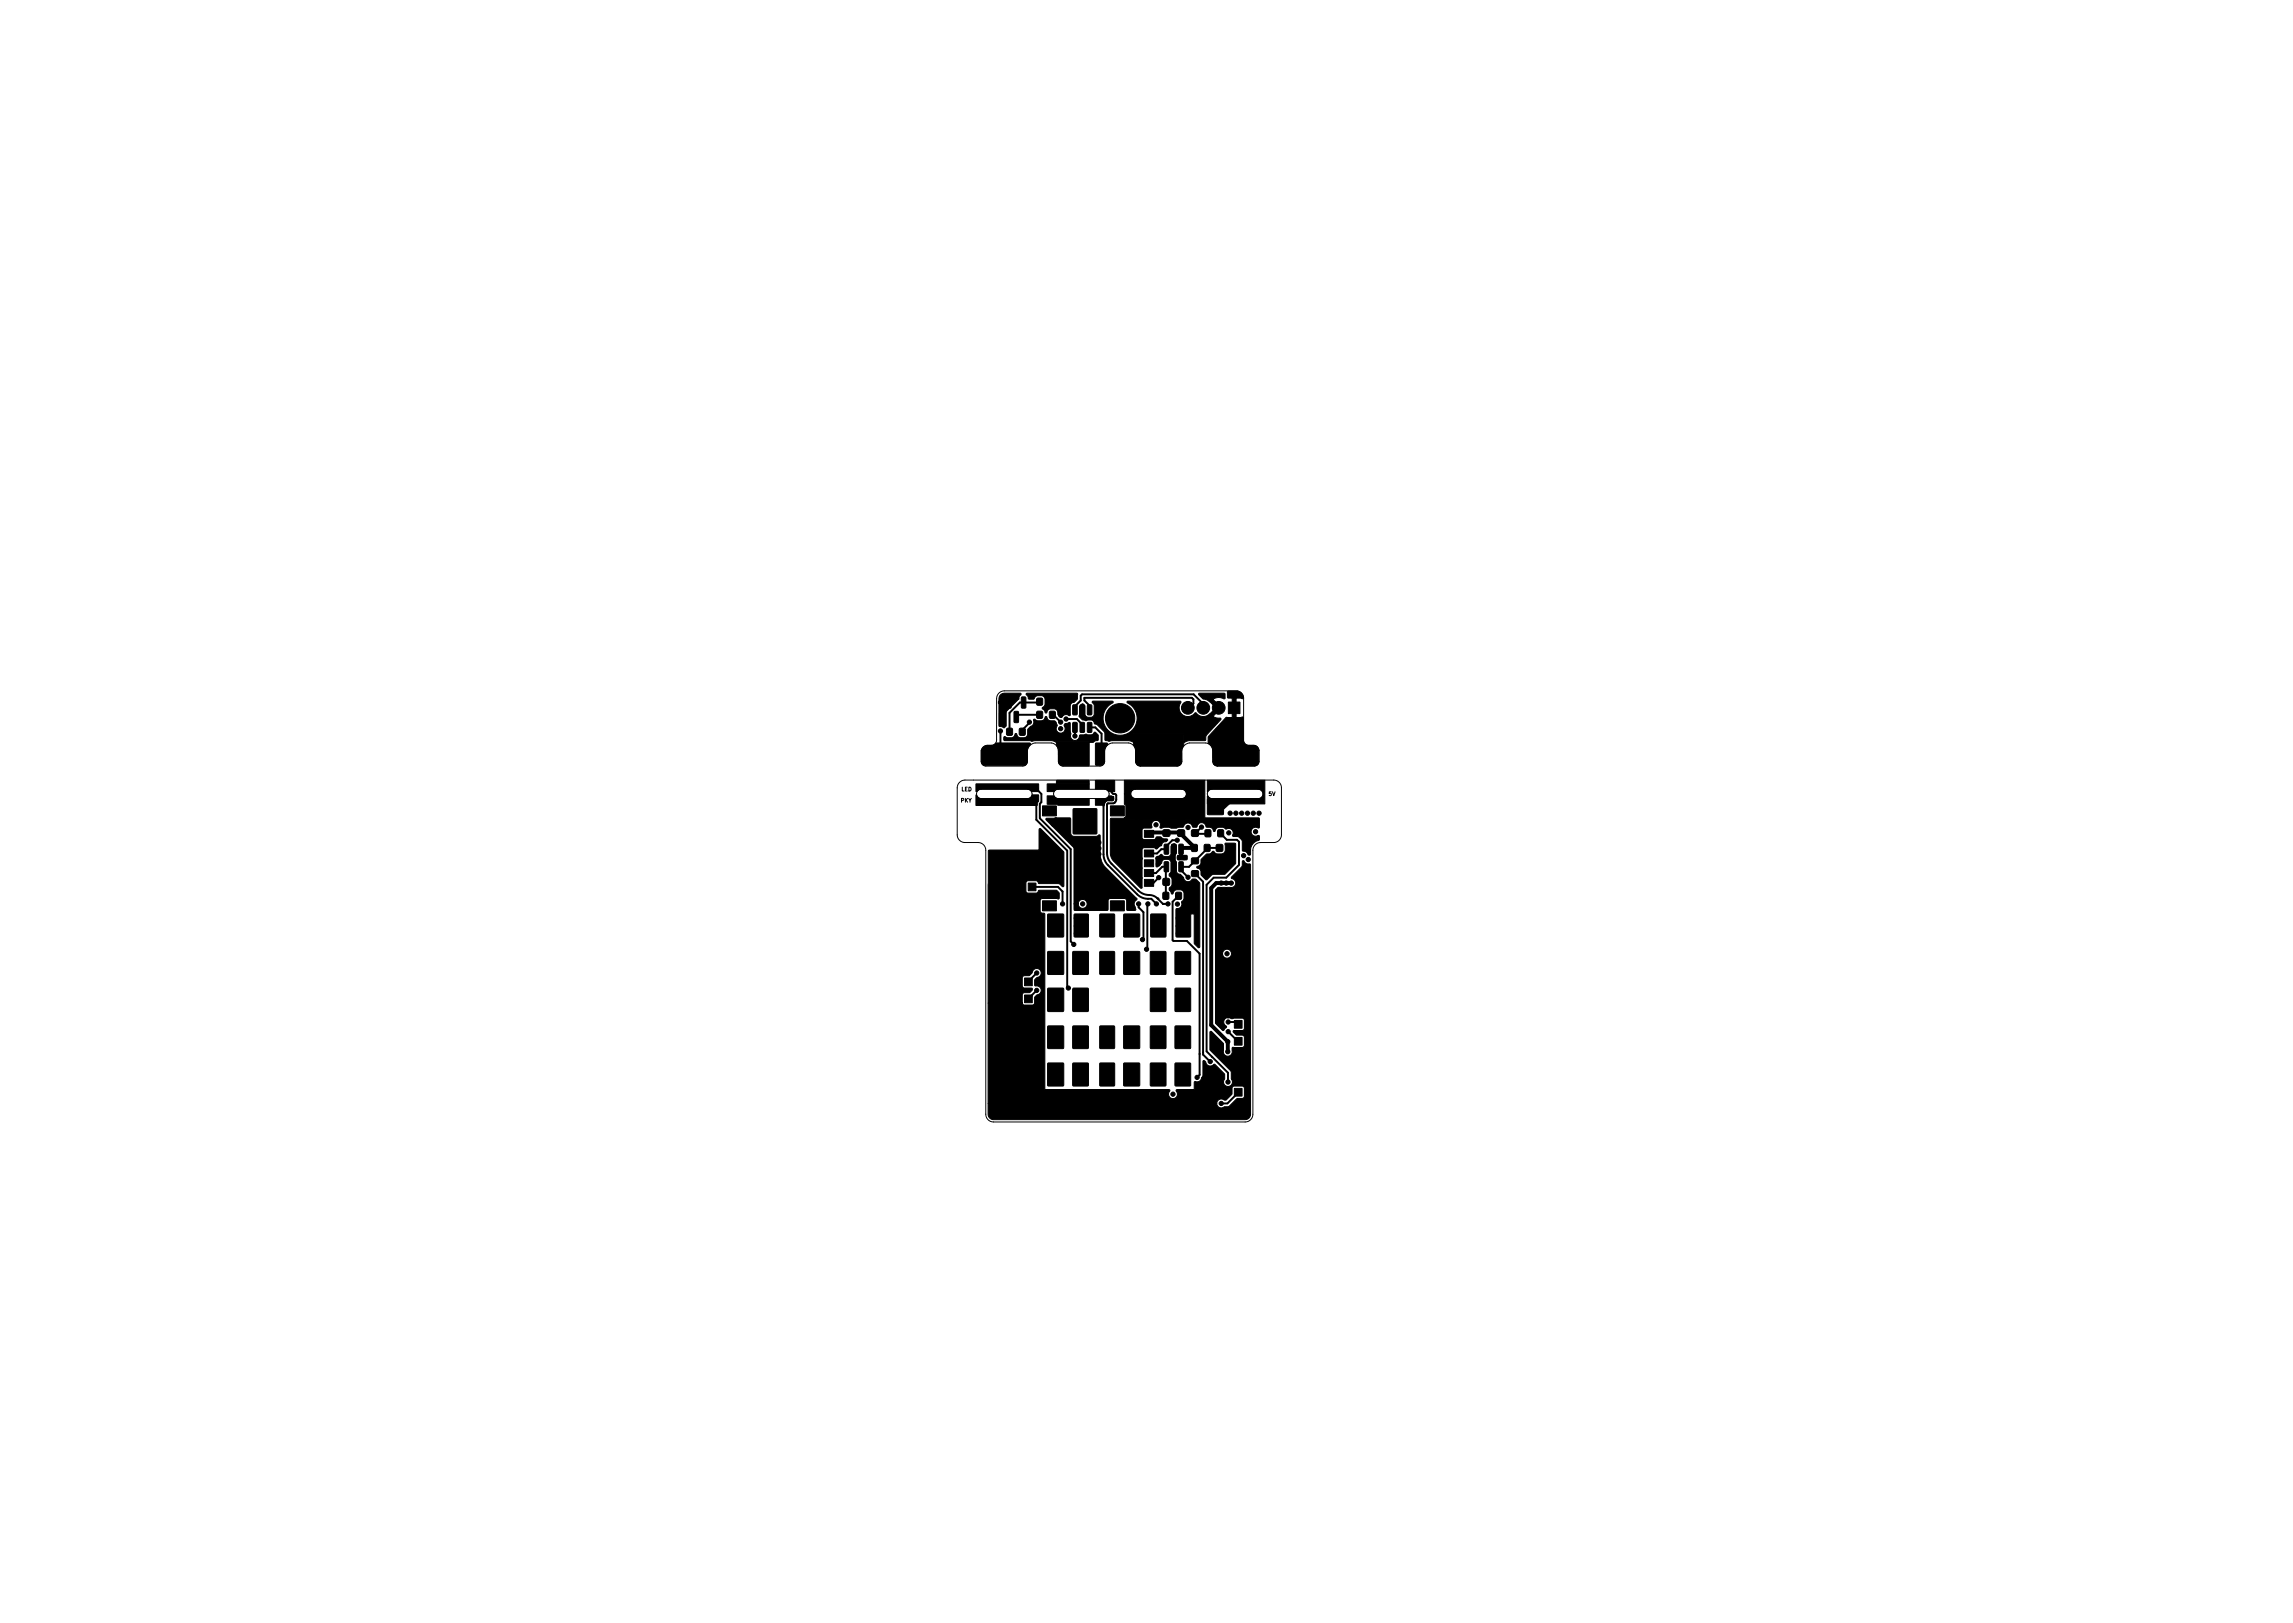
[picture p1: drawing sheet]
<svg xmlns="http://www.w3.org/2000/svg" width="297mm" height="210mm" viewBox="0 0 297 210" stroke-linecap="round" stroke-linejoin="round" font-family="sans-serif">
<defs><g id="words">
<g font-size=".7">
<text x="124.5" y="103.9">PKY</text>
<text x="124.6" y="102.5">LED</text>
<text x="164.4" y="103.1">5V</text>
</g>
</g></defs>
<path d="M129.4 89.8l.3-.2 .4-.1h30.2a.95 .95 0 0 1 .8 1v5.3a.68 .68 0 0 0 .7 .7h.5a.72 .72 0 0 1 .8 .7v1.4a.63 .63 0 0 1-.6 .6h-4.8a.63 .63 0 0 1-.6-.6v-1.4a1.02 1.02 0 0 0-.9-1h-2.1a1.14 1.14 0 0 0-1 1v1.4a.63 .63 0 0 1-.6 .6h-4.8a.63 .63 0 0 1-.6-.6v-1.4a1.03 1.03 0 0 0-.9-1h-2.1a1.14 1.14 0 0 0-1 1v1.4a.63 .63 0 0 1-.6 .6h-4.8a.63 .63 0 0 1-.6-.6v-1.4a1.02 1.02 0 0 0-.9-1h-2.1a1.14 1.14 0 0 0-1 1v1.4a.63 .63 0 0 1-.6 .6h-4.8a.63 .63 0 0 1-.6-.6v-1.4a.87 .87 0 0 1 .8-.7h.5a.68 .68 0 0 0 .7-.7v-5.4zM124.3 101.4l.4-.3h.3h40a1 1 0 0 1 1 1v6.1a1.01 1.01 0 0 1-1 .9h-1.7a1 1 0 0 0-1 1v34.2a1 1 0 0 1-1 1h-32.6a1 1 0 0 1-1-1v-34.2a1 1 0 0 0-1-1h-1.7a1.01 1.01 0 0 1-1-.9v-6.1l.1-.4zM126.7 102.4l.4-.2h6a.6 .6 0 0 1 .6 .6 .6 .6 0 0 1-.6 .6h-6a.61 .61 0 0 1-.5-.3 .61 .61 0 0 1 .1-.7zM136.7 102.4l.4-.2h6a.6 .6 0 0 1 .6 .6 .6 .6 0 0 1-.6 .6h-6a.61 .61 0 0 1-.6-.3 .61 .61 0 0 1 .2-.7zM146.7 102.4l.4-.2h6a.6 .6 0 0 1 .6 .6 .6 .6 0 0 1-.6 .6h-6a.61 .61 0 0 1-.6-.3 .61 .61 0 0 1 .2-.7zM156.6 102.4l.4-.2h6a.6 .6 0 0 1 .6 .6 .6 .6 0 0 1-.6 .6h-6a.61 .61 0 0 1-.5-.3 .61 .61 0 0 1 .1-.7z" fill="none" stroke="#000" stroke-width=".13"/>
<g fill="#000" stroke="#000" stroke-width=".13">
<path d="M130.4 94.4h.7v.8h-.7zM130.4 90.3h.4l.2 .1v1.2l-.1 .1h-.4h-.1zM131.4 92.2l.4-.1 .1 .1v1.3v.1h-.4l-.1-.1zM132.1 94.4h.7v.8h-.7zM129.6 90l.5-.2h2.1l.1 .1-.3 .3v.4l-1.6 1.6-.1 1.8a.33 .33 0 0 1-.2 .3 .33 .33 0 0 1-.3-.2h-.3l-.1-.1v-3.5zM132.3 90.3h.5l.1 .1v1.2l-.1 .1h-.3h-.2zM127.3 96.8l.5-.2 .9-.1 .4-.3h4.3a.16 .16 0 0 1 .1 .2 .16 .16 0 0 1-.1 .2l-.3 .6v1.6l-.2 .2-.2 .1h-5.3l-.2-.2-.1-.3v-1.3zM134.3 92.2h.7v.8h-.7zM134.3 90.5h.7v.8h-.7zM130 95.5l.2-.1 .3 .2h.6l.2-.2 .2-.2a.14 .14 0 0 1 .1-.2 .14 .14 0 0 1 .1 .2l.2 .2 .3 .2a.89 .89 0 0 0 .8-.2l.1-.2v-.7l.4-.4a.74 .74 0 0 0 .4-.9h.1l.4 .2a.88 .88 0 0 0 .8-.2l.2-.2a.13 .13 0 0 1 .1-.2 .13 .13 0 0 1 .1 .2l.2 .2 .2 .2a.63 .63 0 0 1 .8 .2 .44 .44 0 0 1 0 .6 .59 .59 0 0 0 .8 .8 .59 .59 0 0 0 .2-1l.2-.3 .5-.1h.1l.1 1.4a.63 .63 0 0 0 .1 .7 .63 .63 0 0 0 .6 .2 .76 .76 0 0 0 .4-.6l.9-.2 .7 .1 .4-.3h.1l.4 .4v.5l-.1 .1-.3 .1-.3 .2h-.5v-.1h-4.2v.1l-.7-.3h-2.1l-.5 .1-.2-.1h-3.2h-.2zM136 92.2h.7v.8h-.7zM136 90.5h.7v.8h-.7z"/>
<path d="M139 91.3h.4l.1 .1v1.1v.1h-.4l-.1-.1zM139 93.6h.4l.1 .1v1v.2h-.4l-.1-.1zM133 89.8h6.6v.8l-.4 .4-.4 .1-.1 .3v1.2a.14 .14 0 0 1-.1 .1 .14 .14 0 0 1-.2-.1 .71 .71 0 0 0-.9 .4l-.4-.4-.1-.5-.2-.2-.8-.1-.2 .2-.2 .2a.14 .14 0 0 1-.1 .2 .14 .14 0 0 1-.1-.2l-.2-.3a.16 .16 0 0 1-.2-.1 .16 .16 0 0 1 .1-.2l.3-.4v-.7l-.2-.2-.2-.2h-.6l-.3 .2-.2 .3h-.6l-.4-.6zM139.9 91.3h.4l.2 .1v1.1l-.1 .1h-.3l-.2-.1zM139.9 93.6h.4l.2 .1v1l-.1 .2h-.3l-.2-.1zM136.9 96.1h4.2v3.1h-3.4a.61 .61 0 0 1-.6-.6v-1.5l-.2-.6zM140.9 91.3h.4l.1 .1 .1 1.1-.1 .1h-.4l-.1-.1zM140.9 93.6h.4l.1 .1 .1 1-.1 .2h-.4l-.1-.1zM141.9 96.3l1.5-.1a.16 .16 0 0 1 .1 .2 .16 .16 0 0 1-.1 .2l-.3 .6-.1 1.7-.3 .2h-.7l-.1-.1zM147.4 99.1h5.4l-.3 .1h-4.8zM146.9 95h6.4v1.6l-.2 .6-.1 1.7-.2 .2h-5.4l-.2-.2-.1-.2v-1.6l-.2-.6zM140.1 91.2h.2l.2 .3 .1 1.1 .1 .2 .2 .1h.5l.3-.2v-1.5a.23 .23 0 0 1-.1-.4h2.5l.1 .1v.1l-.8 .7-.3 .5-.2 .6 .1 .8 .4 .8 .4 .4 .5 .3 .8 .2 .8-.2 .5-.3 .4-.4 .4-.8 .1-.8-.2-.6-.4-.7-.7-.5 .1-.2h6.8l.1 .1a1.18 1.18 0 0 0-.1 1.4 1.18 1.18 0 0 0 1.2 .5l.8-.5 .6 .5h.6l.7-.4 .7-.7-.9-.9-.8-.3-.5-.5v-.2h3.3l.1 .1v.6l-.8-.1-.8 .2 1.1 1.1-1.1 1.1 .5 .2h.5l.1 .2-1.9 2-.1 .7h-2.1l-.7 .3-.1-1.2h-6.4v1.2l-.7-.3h-2.1l-.5 .1-.4-.1-.1-1.1-.9-.9-.4-.1-.2-.4-.2-.1-.7 .1-.5-.1-.4-.5 .1-1.2z"/>
<path d="M159.1 90.9h1.5v1.5h-1.5zM159 89.6l1.2-.1a.83 .83 0 0 1 .8 1l-.9-.1v2.5h.8h.2v2.9a.7 .7 0 0 0 .7 .8h.5a.7 .7 0 0 1 .8 .7v1.5l-.3 .3h-5.4l-.3-.3v-1.6a1.29 1.29 0 0 0-.6-1v-.8l2.3-2.4h.8v-2.5l-.6-.1zM157.3 99h5.7l-.5 .2h-4.8h-.2zM126.4 103h.1a.73 .73 0 0 0 .6 .5h6l.4-.2 .2-.3h.8v.8l-.1 .2-.1 .3h-7.9zM130.5 111.3h1v1h-1zM133.2 114.4h1v1h-1zM126.4 101.6h8.1v.9h-.9a.38 .38 0 0 0-.5-.3h-6l-.3 .1-.4 .2zM128 110.2l6.6-.1v-2.6l.1-.2 3.1 3.1v4.4l-.1 .1-.6-.4h-2.5l-.4-.4h-1.1l-.2 .3v1.1l.2 .2h1.2l.3-.4h2.2l.4 .4-.1 .8-2.1-.1-.3 .3v1.4l.2 .2h.4v.1v22.7h16.1l.2 .2a.59 .59 0 0 0-.1 .8 .59 .59 0 0 0 .9 0 .59 .59 0 0 0-.1-.8l.2-.2h2.2v-.9l.1-.1a.64 .64 0 0 0 .9-.6l.1-.2v-1.9h.2l.2 .2a.64 .64 0 0 0 .5 .5 .64 .64 0 0 0 .6-.2l1.3 1.2v.7a.59 .59 0 0 0 .1 .8 .59 .59 0 0 0 .8 0 .59 .59 0 0 0 0-.9l-.1-1-2.7-2.7v-2.3l.1-.1h.1l1.6 1.5v1a.58 .58 0 0 0 .5 .7 .58 .58 0 0 0 .6-.7l.1-.4h1.3l.2-.2v-1.3l-.2-.1h-.9l-.4-.4 .2-.2h1l.3-.1v-1.2l-.3-.3-1.4 .1a.59 .59 0 0 0-.9 .1 .59 .59 0 0 0 .3 .9v.1l-.4 .4h-.1l-.9-1v-9h.9a.58 .58 0 0 0 .8 .6 .58 .58 0 0 0 .1-1 .58 .58 0 0 0-.9 .3v.1h-.9v-8.2l.3-.3h1.5a.59 .59 0 0 0 .8-.5 .59 .59 0 0 0-.6-.7v-.2l1.4-1.4v-.7h.2a.78 .78 0 0 0 .9 .5v32.3a.7 .7 0 0 1-.7 .7h-32.6a.7 .7 0 0 1-.7-.7v-1.4h29.6a.61 .61 0 0 0 .4 .6 .61 .61 0 0 0 .6-.1l.7-.1 1-1h.7l.2-.1v-1.4l-.3-.1h-1.2l-.1 .2v.9l-.7 .7h-.3a.61 .61 0 0 0-.6-.1 .61 .61 0 0 0-.4 .5h-29.6v-13h4.4l.3 .3h1.1l.2-.2v-.8l.3-.3a.6 .6 0 0 0 .6-.7 .6 .6 0 0 0-.8-.5l-.1-.7 .3-.3a.6 .6 0 0 0 .6-.6 .6 .6 0 0 0-.6-.6 .6 .6 0 0 0-.6 .6l-.4 .3h-.6l-.3 .2 .1 1.3 .2 .1h.9l.1 .1-.3 .5h-.7l-.2 .1-.1 1.2h-4.4zM135 116.7h1.8v1.3h-1.8zM135 104.4h1.8v1.3h-1.8zM135.7 103.1h.8l.2 .2 .4 .2h4v.8h-4.1l-.1-.1h-1.2zM135.7 118.5l2-.1 .1 .1v2.8l-.1 .1h-1.9l-.1-.1z"/>
<path d="M135.5 106h3.1l.1 2 .3 .3h3h.2a.16 .16 0 0 1 .2-.2 .16 .16 0 0 1 .1 .2v2.4a2.42 2.42 0 0 0 .7 1.7l4.1 4.1a.85 .85 0 0 0-.2 1.2v.1v.1h-1.1l-.1-1.3-.2-.2h-2l-.2 .3v1.1l-.1 .1h-4.2l-.1-.8h.6a.58 .58 0 0 0 .8 .5 .58 .58 0 0 0 .1-.9 .58 .58 0 0 0-.9 .2v.2h-.6v-7.2l-3.6-3.7zM139.1 118.5l1.8-.1 .1 .1v2.8l-.1 .1h-1.6l-.2-.1zM136.9 101.1h4.1l.1 .1v.3h-4.2zM135.7 101.6l5.4-.1v.7h-4l-.3 .1-.3 .2h-.8zM139 104.8h3l.1 3.2h-3zM143.8 104.4h1.8v1.3h-1.8zM143.8 116.7h1.8v1.3h-1.8zM141.9 103.5h1.3l.5-.4 .6 .1-.1 .5-.8 .1-.2 .2-.1 .3h-1.2zM142.5 118.5l1.8-.1 .1 .1v2.8l-.1 .1h-1.7l-.1-.1zM141.9 101.1h2.5v1.4h-.8l-.3-.2-.2-.1h-1.2zM145.6 118.5l1.9-.1 .1 .1v2.7l-.1 .2h-1.8l-.1-.1zM148.2 107.6h1.2v.9h-1.2z"/>
<path d="M148.2 110.1h1.2v.9h-1.2zM148.2 112.7h1.2v.9h-1.2zM148.2 108.8h1.2v.9h-1.2zM148.2 111.4h1.2v.9h-1.2zM148.2 113.9h1.2v.9h-1.2zM150.7 113.8h.2h.6v.2v.7h-.2h-.6l-.1-.2zM150.7 115.6h.7v.9h-.7zM150.7 107.5h.2h.6l.1 .2-.1 .6-.2 .1-.6-.1-.1-.2zM150.7 106l.2-.1 .6 .1 .1 .1-.1 .7h-.2h-.6l-.1-.2zM149.1 118.5l1.8-.1 .1 .1v2.8v.1h-1.8l-.1-.1zM150.8 109.4l.4-.1 .2 .1v1.1l-.1 .2h-.4l-.1-.1zM150.8 111.7l.4-.1 .2 .1v1.1l-.1 .1h-.4h-.1z"/>
<path d="M149.8 111l.4-.2a.18 .18 0 0 1 .2-.1 .18 .18 0 0 1 .1 0l.4 .3 .6-.1 .2-.3v-1l.4-.3 .3 .1v1.1l-.2 .3v.3v.3l.2 .3v1.2l.1 .2 .4 .2 .4 .3a.65 .65 0 0 0 .5 .6 .65 .65 0 0 0 .7-.3h.4l.5 .6v8.2l-.1 .1h-.1l-.5-.6v-3.8h-.5v2.9l-1.7 .1-.2-.1v-3.5a.73 .73 0 0 0 .8-1l.3-.4v-.7l-.2-.3-.2-.1h-.6l-.3 .1-.1 .3a.14 .14 0 0 1-.1 .1 .14 .14 0 0 1-.2-.1v-.2a.35 .35 0 0 1-.3-.3 .35 .35 0 0 1 .3-.3l.1-.4v-.8a.47 .47 0 0 1-.3-.5l.2-.3v-1.2l-.1-.2-.3-.2-.6 .1-.2 .2v.2l-.7 .5-.1-.1v-1zM152.2 113.8h.2h.6l.1 .2-.1 .7h-.1h-.7v-.2zM151.8 109.4l.4-.1 .1 .1v1.1v.2h-.4l-.1-.1zM151.8 111.7l.4-.1 .1 .1v1.1v.1h-.4h-.1zM152.3 115.6h.7v.9h-.7zM152.6 107.5h.2h.6l.1 .2-.1 .6-.2 .1-.6-.1-.1-.2zM152.6 106l.2-.1 .6 .1 .1 .1-.1 .7h-.2h-.6l-.1-.2zM152.7 109.4l.4-.1 .2 .1v1.1l-.1 .2h-.4l-.1-.1zM152.7 111.7l.4-.1 .2 .1v1.1l-.1 .1h-.4h-.1zM152.5 110.9l1.2-.1 .1 .5-1.2 .1zM154.4 109.4h.7v.9h-.7zM154.4 107.5h.2h.6l.1 .2-.1 .6-.2 .1-.6-.1-.1-.2z"/>
<path d="M154.4 106l.2-.1 .6 .1 .1 .1-.1 .7h-.2h-.6l-.1-.2zM154.4 111.2h.8v.7h-.8zM154.4 112.8h.8v.7h-.8zM156 109.4h.7v.9h-.7zM145.7 101.1h10.4v5.1h-10.5v-.3l.2-.2v-1.3l-.2-.2v-1.4h.9a.65 .65 0 0 0 .6 .7h6a.62 .62 0 0 0 .6-.6 .62 .62 0 0 0-.5-.7h-6.1a.62 .62 0 0 0-.6 .6h-.9zM156.1 107.5h.7v.9h-.7zM156.4 103.5h3.5l-1.4 1.3v.6l-.1 .1h-1.9zM157.6 109.4h.2h.6v.2v.7h-.2h-.6l-.1-.2zM157.8 107.5h.7v.9h-.7zM155.6 111.3l.7-.6 .5-.1 .3-.3 .2 .1a.97 .97 0 0 0 1 .2l.3-.1 .1-.3v-.9l1.2-.1 .2 .1v2.6l-1.4 1.3-1.6 .1-.9 .7-.6-.6-.1-.7-.3-.2a.14 .14 0 0 1-.2-.1 .14 .14 0 0 1 .2-.2l.3-.2zM159.1 109.4h.2h.6l.1 .2-.1 .7h-.2h-.6v-.2zM143.9 106.1l1.7-.1v.2h10.5v-.3h6.9l.2 .2v1.1l-.2 .1a.58 .58 0 0 0-.9 .4 .58 .58 0 0 0 .9 .5h.1l.1 .1-.1 .6a1.3 1.3 0 0 0-1.1 1.2v.6l-.1 .1-.2-.1a.83 .83 0 0 0-.8-.5v-1.4l-.4-.4h-.7l-.1-.2a.6 .6 0 0 0-.1-.7 .6 .6 0 0 0-.8-.1l-.4-.2h-.6l-.2 .1-.2 .3a.13 .13 0 0 1-.1 .1 .13 .13 0 0 1-.1-.1l-.3-.4h-.6a.61 .61 0 0 0-.6-.6 .61 .61 0 0 0-.6 .5 .4 .4 0 0 1-.6 0 .62 .62 0 0 0-.7-.5 .62 .62 0 0 0-.6 .6h-.6l-.2 .1h-.7l-.3-.1h-.8a.19 .19 0 0 1-.2 .1 .19 .19 0 0 1-.1-.2 .59 .59 0 0 0-.6-.8 .59 .59 0 0 0-.5 .9l-.1 .1h-.9l-.2 .1-.1 1.1 .2 .2 1.4 .1 .3-.4h.5l.4 .3h.6a.31 .31 0 0 1-.4 .3l-.3 .2-.1 .3-.7 .5-.3-.2h-1.3l-.2 .1v5a.13 .13 0 0 1-.1 .2 .13 .13 0 0 1-.2-.1l-3.4-3.4-.3-.5-.2-.7z"/>
<path d="M156.4 101.1h7.5l-.1 3h-7.4v-1l.1 .1a.38 .38 0 0 0 .5 .3h6.1a.63 .63 0 0 0 .5-.7 .66 .66 0 0 0-.6-.6h-6l-.3 .1-.3 .3zM132.7 128.9h1v1h-1zM132.7 126.7h1v1h-1zM135.7 137.8l2-.1 .1 .1v2.8l-.1 .1h-1.9l-.1-.1zM135.7 133l2-.1 .1 .1v2.7l-.1 .1h-1.9h-.1zM135.7 128.1l2-.1 .1 .1v2.8l-.1 .1h-1.9h-.1zM135.7 123.3l2-.1 .1 .1v2.8l-.1 .1h-1.9h-.1zM139 137.8l1.9-.1 .1 .1v2.8l-.1 .1h-1.8l-.1-.1zM139 133l1.9-.1 .1 .1v2.7l-.1 .1h-1.8h-.1zM139 128h1.9l.1 .1v2.8l-.1 .1h-1.8h-.1zM139 123.3l1.9-.1 .1 .1v2.8l-.1 .1h-1.8h-.1zM142.5 137.8l1.8-.1 .1 .1v2.8l-.1 .1h-1.7l-.1-.1z"/>
<path d="M142.5 133l1.8-.1 .1 .1v2.7l-.1 .1h-1.7h-.1zM142.5 123.3l1.8-.1 .1 .1v2.8l-.1 .1h-1.7h-.1zM145.6 137.8l1.9-.1 .1 .1v2.8v.1h-1.9l-.1-.1zM145.6 133l1.9-.1 .1 .1v2.7v.1h-1.9h-.1zM145.6 123.3l1.9-.1 .1 .1v2.8v.1h-1.9h-.1zM149 137.8l1.9-.1 .1 .1v2.8v.1h-1.9l-.1-.1zM149 133l1.9-.1 .1 .1v2.7v.1h-1.9h-.1zM149 128.1l1.9-.1 .1 .1v2.8v.1h-1.9h-.1zM149 123.3l1.9-.1 .1 .1v2.8v.1h-1.9h-.1zM152.2 137.8l1.9-.1 .1 .1v2.8v.1h-1.9l-.1-.1zM152.2 133l1.9-.1 .1 .1v2.7v.1h-1.9h-.1zM152.2 128.1l1.9-.1 .1 .1v2.8v.1h-1.9h-.1z"/>
<path d="M152.2 123.3l1.9-.1 .1 .1v2.8v.1h-1.9h-.1zM159.9 134.4h1v1h-1zM159.9 132.2h1v1h-1zM159.9 141h1v1h-1z"/>
<circle cx="129.6" cy="94.7" r=".27"/>
<circle cx="129.6" cy="91" r=".27"/>
<circle cx="133.3" cy="93.5" r=".28"/>
<circle cx="136.6" cy="95.3" r=".27"/>
<circle cx="137.4" cy="92.6" r=".27"/>
<circle cx="137.4" cy="95.3" r=".27"/>
<circle cx="137.4" cy="94.4" r=".27"/>
<circle cx="137.4" cy="93.5" r=".28"/>
<circle cx="138.1" cy="93.1" r=".28"/>
<circle cx="138.2" cy="95.3" r=".27"/>
<circle cx="139.3" cy="95.3" r=".27"/>
<circle cx="142.3" cy="93" r=".27"/>
<circle cx="142.3" cy="92.2" r=".27"/>
<circle cx="142.3" cy="91.4" r=".28"/>
<circle cx="145.1" cy="93" r="1.9"/>
<circle cx="153.9" cy="91.7" r=".82"/>
<circle cx="155.9" cy="91.7" r=".82"/>
<circle cx="157.9" cy="91.7" r=".82"/>
<circle cx="128.6" cy="115.9" r=".27"/>
<circle cx="128.6" cy="115.2" r=".27"/>
<circle cx="129.3" cy="115.9" r=".28"/>
<circle cx="130" cy="113.8" r=".27"/>
<circle cx="130.6" cy="114.3" r=".27"/>
<circle cx="131" cy="114.8" r=".27"/>
<circle cx="131.1" cy="118.6" r=".27"/>
<circle cx="131.1" cy="113.7" r=".27"/>
<circle cx="131.1" cy="119.4" r=".27"/>
<circle cx="131.2" cy="117.9" r=".28"/>
<circle cx="131.9" cy="118.6" r=".27"/>
<circle cx="131.9" cy="119.4" r=".27"/>
<circle cx="133" cy="111.6" r=".27"/>
<circle cx="133" cy="112.4" r=".27"/>
<circle cx="133" cy="110.9" r=".28"/>
<circle cx="133.6" cy="117.3" r=".27"/>
<circle cx="133.6" cy="111.3" r=".27"/>
<circle cx="133.6" cy="112.8" r=".27"/>
<circle cx="133.6" cy="112" r=".27"/>
<circle cx="133.6" cy="110.5" r=".27"/>
<circle cx="134.1" cy="119.4" r=".27"/>
<circle cx="134.1" cy="118.6" r=".27"/>
<circle cx="134.1" cy="112.4" r=".27"/>
<circle cx="134.1" cy="111.6" r=".27"/>
<circle cx="134.1" cy="117.9" r=".28"/>
<circle cx="134.1" cy="110.9" r=".28"/>
<circle cx="134.2" cy="103.6" r=".27"/>
<circle cx="134.2" cy="102.1" r=".28"/>
<circle cx="134.8" cy="119" r=".27"/>
<circle cx="134.8" cy="119.8" r=".27"/>
<circle cx="136" cy="102.1" r=".27"/>
<circle cx="136" cy="103.6" r=".27"/>
<circle cx="136.3" cy="119.9" r=".34"/>
<circle cx="136.3" cy="118.9" r=".34"/>
<circle cx="136.5" cy="106.8" r=".27"/>
<circle cx="136.8" cy="119.4" r=".34"/>
<circle cx="136.8" cy="106.2" r=".28"/>
<circle cx="137.1" cy="106.8" r=".27"/>
<circle cx="137.3" cy="119.9" r=".34"/>
<circle cx="137.3" cy="118.9" r=".34"/>
<circle cx="137.6" cy="117.1" r=".27"/>
<circle cx="139.5" cy="118.9" r=".34"/>
<circle cx="139.5" cy="119.9" r=".34"/>
<circle cx="139.6" cy="105.9" r=".28"/>
<circle cx="139.6" cy="106.9" r=".28"/>
<circle cx="140" cy="119.4" r=".34"/>
<circle cx="140.2" cy="106.4" r=".27"/>
<circle cx="140.2" cy="107.4" r=".27"/>
<circle cx="140.2" cy="105.4" r=".27"/>
<circle cx="140.3" cy="117.1" r=".27"/>
<circle cx="140.5" cy="118.9" r=".34"/>
<circle cx="140.5" cy="119.9" r=".34"/>
<circle cx="140.9" cy="105.9" r=".28"/>
<circle cx="140.9" cy="106.9" r=".28"/>
<circle cx="141.2" cy="113.2" r=".28"/>
<circle cx="141.4" cy="107.4" r=".27"/>
<circle cx="141.4" cy="106.4" r=".27"/>
<circle cx="141.4" cy="105.4" r=".27"/>
<circle cx="141.8" cy="113.2" r=".28"/>
<circle cx="141.8" cy="111.7" r=".27"/>
<circle cx="141.8" cy="111" r=".27"/>
<circle cx="141.9" cy="110.2" r=".28"/>
<circle cx="141.9" cy="112.5" r=".28"/>
<circle cx="141.9" cy="109.5" r=".28"/>
<circle cx="142.3" cy="110.6" r=".27"/>
<circle cx="142.3" cy="111.4" r=".27"/>
<circle cx="142.3" cy="112.1" r=".27"/>
<circle cx="142.3" cy="112.9" r=".28"/>
<circle cx="142.3" cy="109.9" r=".28"/>
<circle cx="142.3" cy="109.1" r=".28"/>
<circle cx="142.9" cy="118.9" r=".34"/>
<circle cx="142.9" cy="119.9" r=".34"/>
<circle cx="143.4" cy="119.4" r=".34"/>
<circle cx="143.9" cy="118.9" r=".34"/>
<circle cx="143.9" cy="119.9" r=".34"/>
<circle cx="144" cy="103.4" r=".27"/>
<circle cx="144" cy="102.2" r=".28"/>
<circle cx="146.1" cy="118.9" r=".34"/>
<circle cx="146.1" cy="119.9" r=".34"/>
<circle cx="146.2" cy="104.5" r=".28"/>
<circle cx="146.3" cy="112.2" r=".28"/>
<circle cx="146.6" cy="119.4" r=".34"/>
<circle cx="146.7" cy="105.1" r=".27"/>
<circle cx="146.9" cy="111.2" r=".28"/>
<circle cx="147.1" cy="118.9" r=".34"/>
<circle cx="147.1" cy="119.9" r=".34"/>
<circle cx="147.2" cy="107.4" r=".27"/>
<circle cx="147.2" cy="106.6" r=".27"/>
<circle cx="147.2" cy="104.5" r=".28"/>
<circle cx="147.2" cy="105.9" r=".28"/>
<circle cx="147.3" cy="110.7" r=".27"/>
<circle cx="147.4" cy="113.6" r=".27"/>
<circle cx="147.5" cy="117.1" r=".27"/>
<circle cx="147.7" cy="111.2" r=".28"/>
<circle cx="147.7" cy="105.1" r=".27"/>
<circle cx="147.8" cy="107" r=".27"/>
<circle cx="147.8" cy="106.3" r=".27"/>
<circle cx="148.2" cy="104.5" r=".28"/>
<circle cx="148.7" cy="117.1" r=".27"/>
<circle cx="149.2" cy="104.5" r=".28"/>
<circle cx="149.5" cy="119.9" r=".34"/>
<circle cx="149.5" cy="118.9" r=".34"/>
<circle cx="149.7" cy="105.1" r=".27"/>
<circle cx="149.7" cy="106.8" r=".28"/>
<circle cx="149.8" cy="117.1" r=".27"/>
<circle cx="150" cy="119.4" r=".34"/>
<circle cx="150" cy="111.9" r=".27"/>
<circle cx="150" cy="111.2" r=".28"/>
<circle cx="150.1" cy="113.7" r=".27"/>
<circle cx="150.2" cy="104.5" r=".28"/>
<circle cx="150.5" cy="119.9" r=".34"/>
<circle cx="150.5" cy="118.9" r=".34"/>
<circle cx="150.7" cy="105.1" r=".27"/>
<circle cx="151.2" cy="104.5" r=".28"/>
<circle cx="151.3" cy="117.1" r=".27"/>
<circle cx="151.7" cy="105.1" r=".27"/>
<circle cx="152.2" cy="104.5" r=".28"/>
<circle cx="152.5" cy="108.8" r=".28"/>
<circle cx="152.5" cy="117.1" r=".28"/>
<circle cx="152.7" cy="105.1" r=".28"/>
<circle cx="152.7" cy="118.9" r=".34"/>
<circle cx="152.7" cy="119.9" r=".34"/>
<circle cx="152.8" cy="111.1" r=".27"/>
<circle cx="153.2" cy="119.4" r=".34"/>
<circle cx="153.2" cy="104.5" r=".28"/>
<circle cx="153.4" cy="111.1" r=".27"/>
<circle cx="153.7" cy="105.1" r=".28"/>
<circle cx="153.7" cy="118.9" r=".34"/>
<circle cx="153.7" cy="119.9" r=".34"/>
<circle cx="153.9" cy="113.6" r=".27"/>
<circle cx="153.9" cy="107.2" r=".28"/>
<circle cx="154" cy="117.5" r=".27"/>
<circle cx="154.2" cy="104.5" r=".28"/>
<circle cx="154.3" cy="102.7" r=".28"/>
<circle cx="154.3" cy="103.7" r=".28"/>
<circle cx="154.6" cy="117.1" r=".27"/>
<circle cx="154.6" cy="117.8" r=".28"/>
<circle cx="154.9" cy="102.2" r=".27"/>
<circle cx="154.9" cy="103.2" r=".27"/>
<circle cx="154.9" cy="104.2" r=".27"/>
<circle cx="155.7" cy="107.1" r=".27"/>
<circle cx="156.2" cy="112.7" r=".27"/>
<circle cx="156.6" cy="112.2" r=".27"/>
<circle cx="156.8" cy="104.3" r=".27"/>
<circle cx="157" cy="112.7" r=".27"/>
<circle cx="157" cy="111.6" r=".27"/>
<circle cx="157.2" cy="104.9" r=".27"/>
<circle cx="157.4" cy="112.2" r=".27"/>
<circle cx="157.6" cy="104.3" r=".27"/>
<circle cx="157.7" cy="112.7" r=".27"/>
<circle cx="157.7" cy="111.6" r=".27"/>
<circle cx="158" cy="104.9" r=".27"/>
<circle cx="158" cy="117.1" r=".27"/>
<circle cx="158.1" cy="112.2" r=".27"/>
<circle cx="158.2" cy="114.4" r=".27"/>
<circle cx="158.4" cy="116.5" r=".27"/>
<circle cx="158.4" cy="104.3" r=".27"/>
<circle cx="158.5" cy="112.7" r=".27"/>
<circle cx="158.7" cy="117.1" r=".28"/>
<circle cx="158.8" cy="114.4" r=".27"/>
<circle cx="159.2" cy="107.9" r=".27"/>
<circle cx="159.4" cy="105.3" r=".27"/>
<circle cx="159.5" cy="114.4" r=".27"/>
<circle cx="160.1" cy="105.3" r=".27"/>
<circle cx="160.8" cy="105.3" r=".27"/>
<circle cx="160.8" cy="115.8" r=".27"/>
<circle cx="161.1" cy="110.8" r=".28"/>
<circle cx="161.5" cy="115.1" r=".27"/>
<circle cx="161.5" cy="115.8" r=".27"/>
<circle cx="161.6" cy="105.3" r=".27"/>
<circle cx="161.7" cy="111.3" r=".27"/>
<circle cx="162.4" cy="105.3" r=".27"/>
<circle cx="162.7" cy="107.7" r=".27"/>
<circle cx="163.1" cy="105.3" r=".27"/>
<circle cx="131.1" cy="126.1" r=".27"/>
<circle cx="131.1" cy="130" r=".27"/>
<circle cx="131.1" cy="137.7" r=".27"/>
<circle cx="131.1" cy="125.4" r=".27"/>
<circle cx="131.1" cy="130.8" r=".27"/>
<circle cx="131.1" cy="132.4" r=".27"/>
<circle cx="131.1" cy="135.4" r=".27"/>
<circle cx="131.1" cy="133.1" r=".27"/>
<circle cx="131.1" cy="138.5" r=".27"/>
<circle cx="131.1" cy="134.7" r=".27"/>
<circle cx="131.1" cy="127.7" r=".27"/>
<circle cx="131.1" cy="128.4" r=".27"/>
<circle cx="131.1" cy="124.6" r=".27"/>
<circle cx="131.1" cy="136.2" r=".28"/>
<circle cx="131.1" cy="133.9" r=".28"/>
<circle cx="131.1" cy="129.2" r=".28"/>
<circle cx="131.1" cy="139.3" r=".28"/>
<circle cx="131.1" cy="126.9" r=".28"/>
<circle cx="131.1" cy="131.6" r=".28"/>
<circle cx="131.1" cy="137" r=".28"/>
<circle cx="131.1" cy="122.4" r=".27"/>
<circle cx="131.1" cy="120.1" r=".27"/>
<circle cx="131.1" cy="121.6" r=".27"/>
<circle cx="131.2" cy="120.9" r=".28"/>
<circle cx="131.8" cy="131.2" r=".27"/>
<circle cx="131.8" cy="125.4" r=".27"/>
<circle cx="131.8" cy="129.7" r=".27"/>
<circle cx="131.8" cy="130.4" r=".27"/>
<circle cx="131.8" cy="124.6" r=".27"/>
<circle cx="131.9" cy="120.1" r=".27"/>
<circle cx="131.9" cy="121.6" r=".27"/>
<circle cx="131.9" cy="120.9" r=".27"/>
<circle cx="132.4" cy="124.1" r=".27"/>
<circle cx="132.6" cy="124.8" r=".27"/>
<circle cx="133" cy="123.5" r=".28"/>
<circle cx="133.2" cy="124.3" r=".28"/>
<circle cx="133.6" cy="123" r=".27"/>
<circle cx="133.7" cy="123.7" r=".27"/>
<circle cx="134.1" cy="122.4" r=".27"/>
<circle cx="134.1" cy="121.6" r=".27"/>
<circle cx="134.1" cy="120.1" r=".27"/>
<circle cx="134.1" cy="120.9" r=".28"/>
<circle cx="134.3" cy="123.1" r=".27"/>
<circle cx="134.3" cy="126" r=".28"/>
<circle cx="134.3" cy="128.3" r=".28"/>
<circle cx="134.8" cy="122" r=".27"/>
<circle cx="134.8" cy="121.3" r=".27"/>
<circle cx="134.8" cy="120.5" r=".28"/>
<circle cx="136.3" cy="120.9" r=".34"/>
<circle cx="136.3" cy="133.3" r=".34"/>
<circle cx="136.3" cy="128.5" r=".34"/>
<circle cx="136.3" cy="135.3" r=".34"/>
<circle cx="136.3" cy="129.5" r=".34"/>
<circle cx="136.3" cy="130.5" r=".34"/>
<circle cx="136.3" cy="134.3" r=".34"/>
<circle cx="136.3" cy="139.1" r=".34"/>
<circle cx="136.3" cy="138.1" r=".34"/>
<circle cx="136.3" cy="124.7" r=".34"/>
<circle cx="136.3" cy="125.7" r=".34"/>
<circle cx="136.3" cy="123.7" r=".34"/>
<circle cx="136.8" cy="125.2" r=".34"/>
<circle cx="136.8" cy="139.6" r=".34"/>
<circle cx="136.8" cy="124.2" r=".34"/>
<circle cx="136.8" cy="120.4" r=".34"/>
<circle cx="136.8" cy="134.8" r=".34"/>
<circle cx="136.8" cy="133.8" r=".34"/>
<circle cx="136.8" cy="138.6" r=".34"/>
<circle cx="136.8" cy="129" r=".34"/>
<circle cx="136.8" cy="130" r=".34"/>
<circle cx="137.3" cy="120.9" r=".34"/>
<circle cx="137.3" cy="128.5" r=".34"/>
<circle cx="137.3" cy="133.3" r=".34"/>
<circle cx="137.3" cy="135.3" r=".34"/>
<circle cx="137.3" cy="129.5" r=".34"/>
<circle cx="137.3" cy="134.3" r=".34"/>
<circle cx="137.3" cy="130.5" r=".34"/>
<circle cx="137.3" cy="139.1" r=".34"/>
<circle cx="137.3" cy="138.1" r=".34"/>
<circle cx="137.3" cy="124.7" r=".34"/>
<circle cx="137.3" cy="123.7" r=".34"/>
<circle cx="137.3" cy="125.7" r=".34"/>
<circle cx="138.4" cy="128" r=".27"/>
<circle cx="139.1" cy="122.3" r=".27"/>
<circle cx="139.5" cy="120.9" r=".34"/>
<circle cx="139.5" cy="133.3" r=".34"/>
<circle cx="139.5" cy="135.3" r=".34"/>
<circle cx="139.5" cy="129.5" r=".34"/>
<circle cx="139.5" cy="128.5" r=".34"/>
<circle cx="139.5" cy="134.3" r=".34"/>
<circle cx="139.5" cy="130.5" r=".34"/>
<circle cx="139.5" cy="139.1" r=".34"/>
<circle cx="139.5" cy="138.1" r=".34"/>
<circle cx="139.5" cy="125.7" r=".34"/>
<circle cx="139.5" cy="124.7" r=".34"/>
<circle cx="139.5" cy="123.7" r=".34"/>
<circle cx="140" cy="125.2" r=".34"/>
<circle cx="140" cy="124.2" r=".34"/>
<circle cx="140" cy="139.6" r=".34"/>
<circle cx="140" cy="120.4" r=".34"/>
<circle cx="140" cy="133.8" r=".34"/>
<circle cx="140" cy="138.6" r=".34"/>
<circle cx="140" cy="134.8" r=".34"/>
<circle cx="140" cy="129" r=".34"/>
<circle cx="140" cy="130" r=".34"/>
<circle cx="140.5" cy="120.9" r=".34"/>
<circle cx="140.5" cy="129.5" r=".34"/>
<circle cx="140.5" cy="135.3" r=".34"/>
<circle cx="140.5" cy="128.5" r=".34"/>
<circle cx="140.5" cy="133.3" r=".34"/>
<circle cx="140.5" cy="134.3" r=".34"/>
<circle cx="140.5" cy="130.5" r=".34"/>
<circle cx="140.5" cy="139.1" r=".34"/>
<circle cx="140.5" cy="138.1" r=".34"/>
<circle cx="140.5" cy="123.7" r=".34"/>
<circle cx="140.5" cy="125.7" r=".34"/>
<circle cx="140.5" cy="124.7" r=".34"/>
<circle cx="142.9" cy="120.9" r=".34"/>
<circle cx="142.9" cy="135.3" r=".34"/>
<circle cx="142.9" cy="133.3" r=".34"/>
<circle cx="142.9" cy="134.3" r=".34"/>
<circle cx="142.9" cy="138.1" r=".34"/>
<circle cx="142.9" cy="139.1" r=".34"/>
<circle cx="142.9" cy="123.7" r=".34"/>
<circle cx="142.9" cy="124.7" r=".34"/>
<circle cx="142.9" cy="125.7" r=".34"/>
<circle cx="143.4" cy="139.6" r=".34"/>
<circle cx="143.4" cy="124.2" r=".34"/>
<circle cx="143.4" cy="125.2" r=".34"/>
<circle cx="143.4" cy="120.4" r=".34"/>
<circle cx="143.4" cy="138.6" r=".34"/>
<circle cx="143.4" cy="133.8" r=".34"/>
<circle cx="143.4" cy="134.8" r=".34"/>
<circle cx="143.9" cy="120.9" r=".34"/>
<circle cx="143.9" cy="135.3" r=".34"/>
<circle cx="143.9" cy="133.3" r=".34"/>
<circle cx="143.9" cy="134.3" r=".34"/>
<circle cx="143.9" cy="139.1" r=".34"/>
<circle cx="143.9" cy="138.1" r=".34"/>
<circle cx="143.9" cy="125.7" r=".34"/>
<circle cx="143.9" cy="124.7" r=".34"/>
<circle cx="143.9" cy="123.7" r=".34"/>
<circle cx="146.1" cy="120.9" r=".34"/>
<circle cx="146.1" cy="135.3" r=".34"/>
<circle cx="146.1" cy="133.3" r=".34"/>
<circle cx="146.1" cy="134.3" r=".34"/>
<circle cx="146.1" cy="139.1" r=".34"/>
<circle cx="146.1" cy="138.1" r=".34"/>
<circle cx="146.1" cy="125.7" r=".34"/>
<circle cx="146.1" cy="124.7" r=".34"/>
<circle cx="146.1" cy="123.7" r=".34"/>
<circle cx="146.6" cy="124.2" r=".34"/>
<circle cx="146.6" cy="139.6" r=".34"/>
<circle cx="146.6" cy="125.2" r=".34"/>
<circle cx="146.6" cy="120.4" r=".34"/>
<circle cx="146.6" cy="138.6" r=".34"/>
<circle cx="146.6" cy="134.8" r=".34"/>
<circle cx="146.6" cy="133.8" r=".34"/>
<circle cx="147.1" cy="120.9" r=".34"/>
<circle cx="147.1" cy="133.3" r=".34"/>
<circle cx="147.1" cy="135.3" r=".34"/>
<circle cx="147.1" cy="134.3" r=".34"/>
<circle cx="147.1" cy="139.1" r=".34"/>
<circle cx="147.1" cy="138.1" r=".34"/>
<circle cx="147.1" cy="125.7" r=".34"/>
<circle cx="147.1" cy="124.7" r=".34"/>
<circle cx="147.1" cy="123.7" r=".34"/>
<circle cx="148" cy="121.7" r=".28"/>
<circle cx="148.5" cy="123" r=".27"/>
<circle cx="149.5" cy="120.9" r=".34"/>
<circle cx="149.5" cy="129.5" r=".34"/>
<circle cx="149.5" cy="135.3" r=".34"/>
<circle cx="149.5" cy="128.5" r=".34"/>
<circle cx="149.5" cy="133.3" r=".34"/>
<circle cx="149.5" cy="134.3" r=".34"/>
<circle cx="149.5" cy="130.5" r=".34"/>
<circle cx="149.5" cy="139.1" r=".34"/>
<circle cx="149.5" cy="138.1" r=".34"/>
<circle cx="149.5" cy="123.7" r=".34"/>
<circle cx="149.5" cy="125.7" r=".34"/>
<circle cx="149.5" cy="124.7" r=".34"/>
<circle cx="150" cy="124.2" r=".34"/>
<circle cx="150" cy="139.6" r=".34"/>
<circle cx="150" cy="125.2" r=".34"/>
<circle cx="150" cy="120.4" r=".34"/>
<circle cx="150" cy="138.6" r=".34"/>
<circle cx="150" cy="134.8" r=".34"/>
<circle cx="150" cy="133.8" r=".34"/>
<circle cx="150" cy="130" r=".34"/>
<circle cx="150" cy="129" r=".34"/>
<circle cx="150.5" cy="120.9" r=".34"/>
<circle cx="150.5" cy="135.3" r=".34"/>
<circle cx="150.5" cy="129.5" r=".34"/>
<circle cx="150.5" cy="133.3" r=".34"/>
<circle cx="150.5" cy="128.5" r=".34"/>
<circle cx="150.5" cy="134.3" r=".34"/>
<circle cx="150.5" cy="130.5" r=".34"/>
<circle cx="150.5" cy="139.1" r=".34"/>
<circle cx="150.5" cy="138.1" r=".34"/>
<circle cx="150.5" cy="123.7" r=".34"/>
<circle cx="150.5" cy="125.7" r=".34"/>
<circle cx="150.5" cy="124.7" r=".34"/>
<circle cx="152.7" cy="120.9" r=".34"/>
<circle cx="152.7" cy="133.3" r=".34"/>
<circle cx="152.7" cy="135.3" r=".34"/>
<circle cx="152.7" cy="128.5" r=".34"/>
<circle cx="152.7" cy="129.5" r=".34"/>
<circle cx="152.7" cy="130.5" r=".34"/>
<circle cx="152.7" cy="134.3" r=".34"/>
<circle cx="152.7" cy="139.1" r=".34"/>
<circle cx="152.7" cy="138.1" r=".34"/>
<circle cx="152.7" cy="125.7" r=".34"/>
<circle cx="152.7" cy="123.7" r=".34"/>
<circle cx="152.7" cy="124.7" r=".34"/>
<circle cx="153.2" cy="125.2" r=".34"/>
<circle cx="153.2" cy="124.2" r=".34"/>
<circle cx="153.2" cy="139.6" r=".34"/>
<circle cx="153.2" cy="120.4" r=".34"/>
<circle cx="153.2" cy="133.8" r=".34"/>
<circle cx="153.2" cy="138.6" r=".34"/>
<circle cx="153.2" cy="134.8" r=".34"/>
<circle cx="153.2" cy="130" r=".34"/>
<circle cx="153.2" cy="129" r=".34"/>
<circle cx="153.7" cy="120.9" r=".34"/>
<circle cx="153.7" cy="135.3" r=".34"/>
<circle cx="153.7" cy="133.3" r=".34"/>
<circle cx="153.7" cy="128.5" r=".34"/>
<circle cx="153.7" cy="129.5" r=".34"/>
<circle cx="153.7" cy="134.3" r=".34"/>
<circle cx="153.7" cy="130.5" r=".34"/>
<circle cx="153.7" cy="138.1" r=".34"/>
<circle cx="153.7" cy="139.1" r=".34"/>
<circle cx="153.7" cy="125.7" r=".34"/>
<circle cx="153.7" cy="124.7" r=".34"/>
<circle cx="153.7" cy="123.7" r=".34"/>
<circle cx="155.1" cy="139.6" r=".27"/>
<circle cx="156.8" cy="137.5" r=".27"/>
<circle cx="159" cy="123.5" r=".27"/>
<circle cx="159" cy="136.2" r=".28"/>
<circle cx="159" cy="134.9" r=".28"/>
<circle cx="159.1" cy="130" r=".27"/>
<circle cx="159.1" cy="130.8" r=".27"/>
<circle cx="159.1" cy="132.4" r=".27"/>
<circle cx="159.1" cy="131.6" r=".28"/>
<circle cx="159.1" cy="128.5" r=".28"/>
<circle cx="159.1" cy="133.6" r=".28"/>
<circle cx="159.1" cy="129.3" r=".28"/>
<circle cx="128.6" cy="144.5" r=".27"/>
<circle cx="128.6" cy="143.1" r=".27"/>
<circle cx="128.6" cy="143.8" r=".27"/>
<circle cx="129.3" cy="144.5" r=".28"/>
<circle cx="129.3" cy="143.1" r=".28"/>
<circle cx="129.3" cy="143.8" r=".28"/>
<circle cx="130" cy="144.5" r=".27"/>
<circle cx="130.7" cy="144.5" r=".27"/>
<circle cx="131.1" cy="140.1" r=".27"/>
<circle cx="131.1" cy="140.8" r=".27"/>
<circle cx="131.4" cy="144.5" r=".27"/>
<circle cx="131.7" cy="141.2" r=".28"/>
<circle cx="132" cy="141.9" r=".28"/>
<circle cx="132.5" cy="141.2" r=".28"/>
<circle cx="132.8" cy="141.9" r=".28"/>
<circle cx="133.2" cy="141.2" r=".28"/>
<circle cx="133.7" cy="141.8" r=".27"/>
<circle cx="134.4" cy="141.8" r=".27"/>
<circle cx="135.2" cy="141.8" r=".27"/>
<circle cx="136" cy="141.8" r=".27"/>
<circle cx="136.3" cy="140.1" r=".34"/>
<circle cx="136.7" cy="141.8" r=".27"/>
<circle cx="137.3" cy="140.1" r=".34"/>
<circle cx="137.6" cy="141.8" r=".27"/>
<circle cx="138.3" cy="141.8" r=".27"/>
<circle cx="139" cy="141.8" r=".27"/>
<circle cx="139.5" cy="140.1" r=".34"/>
<circle cx="139.7" cy="141.8" r=".27"/>
<circle cx="140.5" cy="141.8" r=".27"/>
<circle cx="140.5" cy="140.1" r=".34"/>
<circle cx="141.3" cy="141.8" r=".27"/>
<circle cx="142" cy="141.8" r=".27"/>
<circle cx="142.8" cy="141.8" r=".27"/>
<circle cx="142.9" cy="140.1" r=".34"/>
<circle cx="143.6" cy="141.8" r=".27"/>
<circle cx="143.9" cy="140.1" r=".34"/>
<circle cx="144.3" cy="141.8" r=".27"/>
<circle cx="145" cy="141.8" r=".27"/>
<circle cx="145.8" cy="141.8" r=".27"/>
<circle cx="146.1" cy="140.1" r=".34"/>
<circle cx="146.6" cy="141.8" r=".27"/>
<circle cx="147.1" cy="140.1" r=".34"/>
<circle cx="147.3" cy="141.8" r=".28"/>
<circle cx="148.1" cy="141.8" r=".27"/>
<circle cx="148.9" cy="141.8" r=".27"/>
<circle cx="149.5" cy="140.1" r=".34"/>
<circle cx="149.6" cy="141.8" r=".27"/>
<circle cx="150.3" cy="141.8" r=".28"/>
<circle cx="150.5" cy="140.1" r=".34"/>
<circle cx="152" cy="141.7" r=".27"/>
<circle cx="152.7" cy="140.1" r=".34"/>
<circle cx="153.1" cy="141.8" r=".27"/>
<circle cx="153.7" cy="140.1" r=".34"/>
<circle cx="153.8" cy="141.8" r=".27"/>
<circle cx="154.5" cy="141.8" r=".27"/>
<circle cx="155.2" cy="141.8" r=".27"/>
<circle cx="158.2" cy="142.9" r=".28"/>
<circle cx="158.7" cy="144.5" r=".27"/>
<circle cx="159.1" cy="140.2" r=".28"/>
<circle cx="159.4" cy="144.5" r=".27"/>
<circle cx="160" cy="144.5" r=".28"/>
<circle cx="160.7" cy="143.1" r=".27"/>
<circle cx="160.7" cy="144.5" r=".27"/>
<circle cx="160.7" cy="143.8" r=".27"/>
<circle cx="161.4" cy="144.5" r=".27"/>
<circle cx="161.4" cy="143.8" r=".28"/>
<circle cx="161.4" cy="143.1" r=".28"/>
</g>
<g fill="none" stroke="#000" stroke-width=".25">
<path d="M129.6 94.7v1.9M133.3 93.5v.1l-.9 1v.2M134.7 90.9l-.1 .1h-2.5l-1.3 1.3v2.5M134.7 92.6h-2.8l-.3 .3M136.3 92.6h.2l.9 .9M138.1 93.1h1.4l.7 .7v.4M139.2 94.2l.1 1.2M141.2 94.2h.7l.8 .8v1.4M153.9 91.7h.1l.6-.5v-.6l-.2-.2h-13.9v.3l.7 .7v.6M155.9 91.7v-.5l-1.3-1.3h-14.4l-.2 .2v.6l-.8 .8v.5M133.7 114.9h3.4l.5 .6v1.6M134.2 103.6v.1v2.5l4 4v17.6l.2 .2"/>
<path d="M134.2 102.1l.7 .7v1.1l-.2 .2v1.9l4 4v11.9l.4 .4M144 103.4l-.2 .2h-.5l-.3 .6v6.5a2 2 0 0 0 .5 1.4l3.8 3.8a2.18 2.18 0 0 0 1.8 .5l.7 .7M144 102.2v.4l.2 .2 .3 .1 .1 .1v.7l-.4 .4M144.2 104.1h-.7l-.1 .1v6.3a2 2 0 0 0 .6 1.4l3.5 3.5a2.51 2.51 0 0 0 1.8 .6l.6 .4M147.5 117.1v.4l.6 .7v3.4M148.7 117.1l-.1 .1v5.8h-.1h.1M149.9 116.4h.1M149.9 116.4l.7 .7M150.1 113.7l-.7 .7h-.6M150.6 117.1h.1M150.6 117.1h.7M151 112.4v3.6"/>
<path d="M151.1 112.3h-.5l-.9 .8h-.9M152.5 108.8h-.6l-.8 .8v.4h-.7l-.5 .6h-1.1M152.7 116l-.8 .8v5l.1 .1h1.8l1.6 1.6v15.7l-.3 .4M153 112.3v.4l.9 .9M154.8 108h1.7M154.8 113.2l1.1 1v22.4l.9 .9M155.6 107.1l-.7 .8M156.4 109.8h1.6M156.4 109.9l-2.4 2.4h-1M158.1 108l.8 .8h1.4l.2 .2v3l-1.7 1.7h-1.6l-.9 .9v21.6l2.8 2.8v1.2M134.3 126l-1.1 1.1M134.3 128.3l-1.1 1.1"/>
<path d="M155.4 136.5h.1M155.9 136.3v.1M157 136.9h.1M159.1 132.4h1M159.1 133.6l1.2 1.3M160.4 141.5l-1.4 1.4h-.8"/>
</g>
<path d="M148.8 107.8h3.9M152 110v3.7l.6 .5M153 107.9v.1l1.7 1.8h-1.5l-.2 .2v.9M159.5 114.4h-1.9l-.7 .6v17.8l2.1 2.1v1.3" fill="none" stroke="#000" stroke-width=".51"/>
<use href="#words"/>
</svg>
